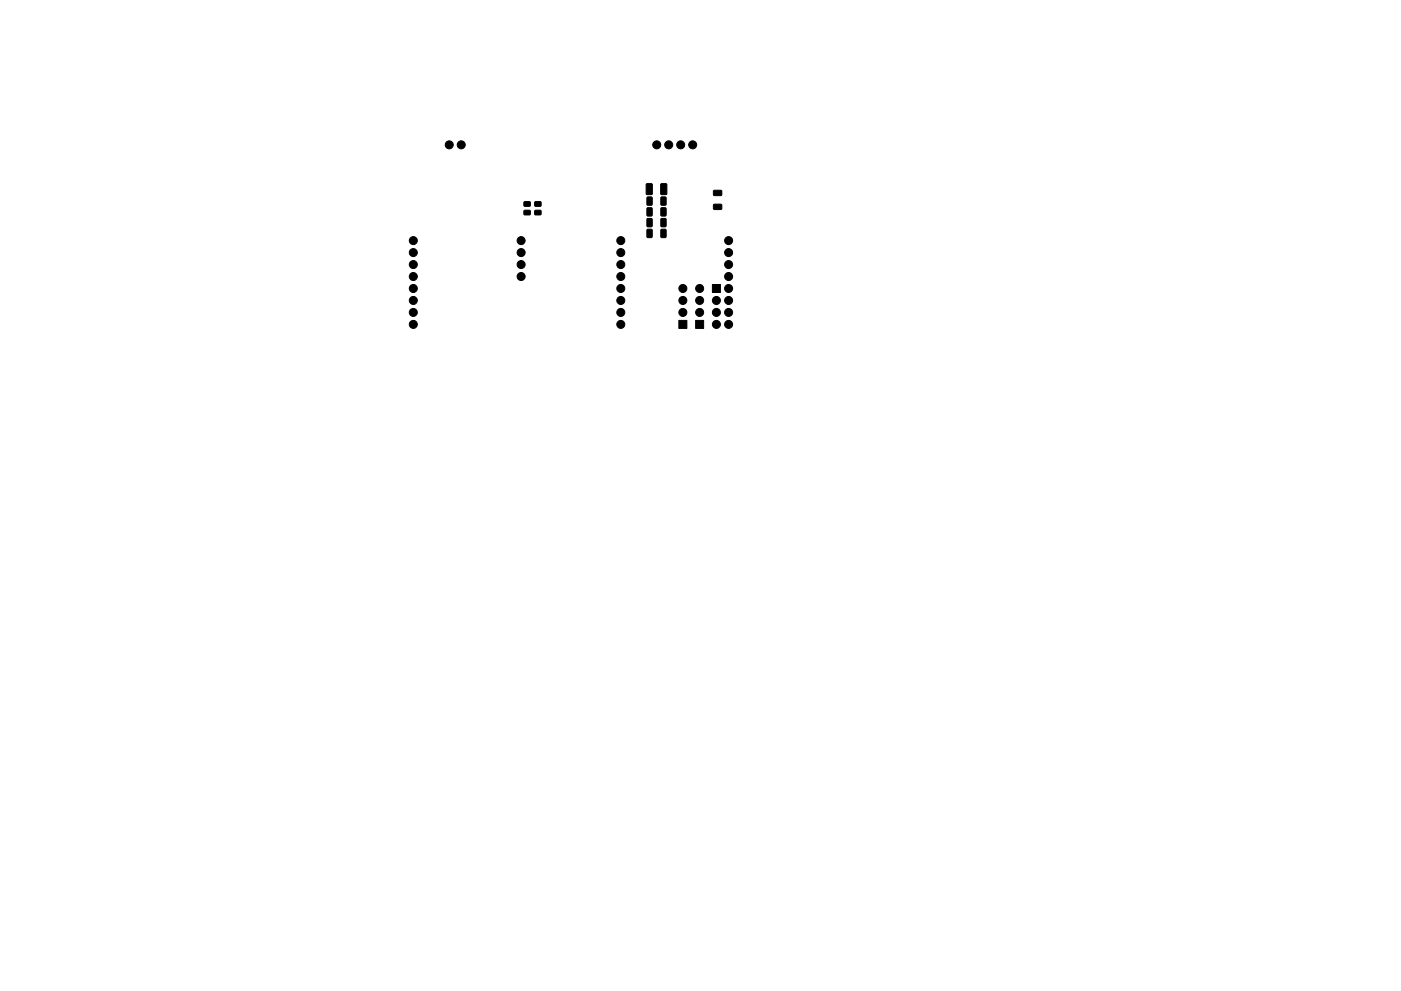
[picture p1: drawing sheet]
<svg xmlns="http://www.w3.org/2000/svg" width="297mm" height="210mm" viewBox="0 0 297 210" stroke-linecap="round" stroke-linejoin="round" font-family="sans-serif">
<g fill="#000" stroke="#000" stroke-width=".21">
<path d="M137.1 39h1l.2 .1v2l-.1 .2h-1l-.2-.1zM140.1 39h1l.3 .1v2l-.1 .2h-1l-.2-.1zM111.1 44.7l1.2-.1 .1 .9-1.2 .1zM111.1 42.8h1.2l.1 .9h-1.2zM113.4 44.7l1.2-.1 .1 .9-1.2 .1zM113.4 42.8h1.2l.1 .9h-1.2zM137.2 48.7l.9-.1 .2 .2v1.4l-.1 .2h-.8l-.2-.1zM137.2 46.4l.9-.1 .2 .2v1.4l-.1 .2h-.8l-.2-.1zM137.2 44.1h.9l.2 .1v1.4l-.1 .2-.8 .1-.2-.2zM137.2 41.8h.9l.2 .1v1.4l-.1 .2-.8 .1-.2-.2zM140.2 48.7l.8-.1 .2 .2v1.4l-.1 .2h-.8l-.2-.1zM140.2 46.4l.8-.1 .2 .2v1.4l-.1 .2h-.8l-.2-.1z"/>
<path d="M140.2 44.1h.8l.2 .1v1.4l-.1 .2-.8 .1-.2-.2zM140.2 41.8h.8l.2 .1v1.4l-.1 .2-.8 .1-.2-.2zM151.3 40.4h1.6l.1 .2v.8l-.2 .1h-1.4l-.2-.2zM151.3 43.4l1.6-.1 .1 .2v.8l-.2 .2-1.4-.1-.2-.2zM143.9 68h1.7v1.7h-1.7zM147.5 68h1.7v1.7h-1.7zM151 60.4h1.7v1.7h-1.7z"/>
<circle cx="95.2" cy="30.7" r=".85"/>
<circle cx="97.8" cy="30.7" r=".85"/>
<circle cx="139.2" cy="30.7" r=".85"/>
<circle cx="141.8" cy="30.7" r=".85"/>
<circle cx="144.3" cy="30.7" r=".85"/>
<circle cx="146.9" cy="30.7" r=".85"/>
<circle cx="87.6" cy="53.6" r=".85"/>
<circle cx="87.6" cy="58.7" r=".85"/>
<circle cx="87.6" cy="51" r=".85"/>
<circle cx="87.6" cy="56.1" r=".85"/>
<circle cx="110.5" cy="58.7" r=".85"/>
<circle cx="110.5" cy="53.6" r=".85"/>
<circle cx="110.5" cy="51" r=".85"/>
<circle cx="110.5" cy="56.1" r=".85"/>
<circle cx="131.6" cy="56.1" r=".85"/>
<circle cx="131.6" cy="51" r=".85"/>
<circle cx="131.6" cy="58.7" r=".85"/>
<circle cx="131.6" cy="53.6" r=".85"/>
<circle cx="154.5" cy="53.6" r=".85"/>
<circle cx="154.5" cy="56.1" r=".85"/>
<circle cx="154.5" cy="51" r=".85"/>
<circle cx="154.5" cy="58.7" r=".85"/>
<circle cx="87.6" cy="68.8" r=".85"/>
<circle cx="87.6" cy="61.2" r=".85"/>
<circle cx="87.6" cy="63.7" r=".85"/>
<circle cx="87.6" cy="66.3" r=".85"/>
<circle cx="131.6" cy="63.7" r=".85"/>
<circle cx="131.6" cy="61.2" r=".85"/>
<circle cx="131.6" cy="68.8" r=".85"/>
<circle cx="131.6" cy="66.3" r=".85"/>
<circle cx="144.8" cy="66.3" r=".85"/>
<circle cx="144.8" cy="61.2" r=".85"/>
<circle cx="144.8" cy="63.7" r=".85"/>
<circle cx="148.3" cy="61.2" r=".85"/>
<circle cx="148.3" cy="63.7" r=".85"/>
<circle cx="148.3" cy="66.3" r=".85"/>
<circle cx="151.9" cy="63.7" r=".85"/>
<circle cx="151.9" cy="66.3" r=".85"/>
<circle cx="151.9" cy="68.8" r=".85"/>
<circle cx="154.5" cy="66.3" r=".85"/>
<circle cx="154.5" cy="68.8" r=".85"/>
<circle cx="154.5" cy="61.2" r=".85"/>
<circle cx="154.5" cy="63.7" r=".85"/>
</g>
</svg>
